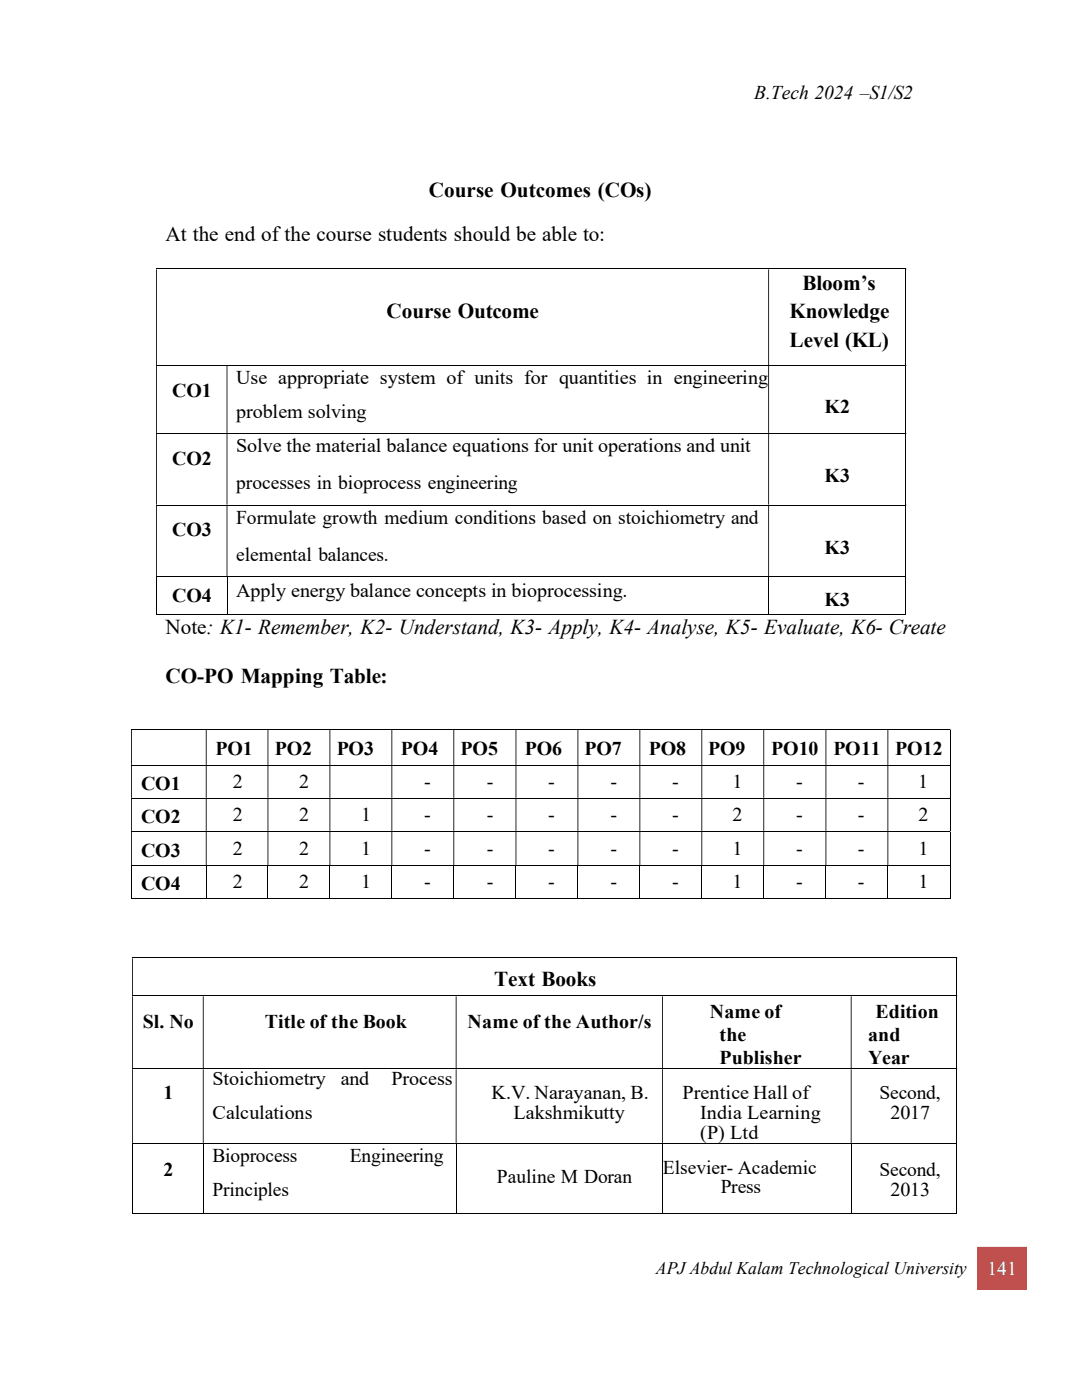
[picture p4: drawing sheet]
<svg xmlns="http://www.w3.org/2000/svg" width="216mm" height="279mm" viewBox="0 0 216 279" stroke-linecap="round" stroke-linejoin="round" font-family="sans-serif">
<defs><g id="words">
<g font-size="4.2">
<text x="85.6" y="39.2">Course Outcomes (COs)</text>
<text x="33" y="48.1">At the end of the course students should be able to:</text>
<text x="160.1" y="57.8">Bloom’s</text>
<text x="77.1" y="63.5">Course Outcome</text>
<text x="157.6" y="63.5">Knowledge</text>
<text x="157.6" y="69.3">Level (KL)</text>
<text x="33" y="126.6">Note: K1- Remember, K2- Understand, K3- Apply, K4- Analyse, K5- Evaluate, K6- Create</text>
<text x="33" y="136.4">CO-PO Mapping Table:</text>
<text x="98.6" y="196.7">Text Books</text>
</g>
<g font-size="3.9">
<text x="150.5" y="19.9">B.Tech 2024 –S1/S2</text>
<text x="47.1" y="76.7">Use appropriate system of units for quantities in engineering</text>
<text x="34.4" y="79.2">CO1</text>
<text x="47.1" y="83.4">problem solving</text>
<text x="164.6" y="82.3">K2</text>
<text x="34.4" y="92.7">CO2</text>
<text x="47.1" y="90.2">Solve the material balance equations for unit operations and unit</text>
<text x="47.1" y="97.7">processes in bioprocess engineering</text>
<text x="164.6" y="96.3">K3</text>
<text x="34.4" y="107">CO3</text>
<text x="47.1" y="104.6">Formulate growth medium conditions based on stoichiometry and</text>
<text x="47.1" y="112.1">elemental balances.</text>
<text x="164.6" y="110.6">K3</text>
<text x="47.1" y="119.2">Apply energy balance concepts in bioprocessing.</text>
<text x="34.4" y="120.1">CO4</text>
<text x="164.6" y="120.9">K3</text>
<text x="43" y="150.7">PO1</text>
<text x="54.8" y="150.7">PO2</text>
<text x="67.2" y="150.7">PO3</text>
<text x="80" y="150.7">PO4</text>
<text x="91.9" y="150.7">PO5</text>
<text x="104.7" y="150.7">PO6</text>
<text x="116.6" y="150.7">PO7</text>
<text x="129.5" y="150.7">PO8</text>
<text x="141.3" y="150.7">PO9</text>
<text x="153.9" y="150.7">PO10</text>
<text x="166.3" y="150.7">PO11</text>
<text x="178.6" y="150.7">PO12</text>
<text x="28.2" y="157.6">CO1</text>
<text x="46.4" y="157.2">2</text>
<text x="59.7" y="157.2">2</text>
<text x="84.7" y="157.2">-</text>
<text x="97.1" y="157.2">-</text>
<text x="109.4" y="157.2">-</text>
<text x="121.8" y="157.2">-</text>
<text x="134.1" y="157.2">-</text>
<text x="146.1" y="157.2">1</text>
<text x="158.8" y="157.2">-</text>
<text x="171.2" y="157.2">-</text>
<text x="183.2" y="157.2">1</text>
<text x="28.2" y="164.2">CO2</text>
<text x="46.4" y="163.8">2</text>
<text x="59.7" y="163.8">2</text>
<text x="72.1" y="163.8">1</text>
<text x="84.7" y="163.8">-</text>
<text x="97.2" y="163.8">-</text>
<text x="109.4" y="163.8">-</text>
<text x="121.8" y="163.8">-</text>
<text x="134.1" y="163.8">-</text>
<text x="146.2" y="163.8">2</text>
<text x="158.8" y="163.8">-</text>
<text x="171.2" y="163.8">-</text>
<text x="183.3" y="163.8">2</text>
<text x="28.2" y="170.9">CO3</text>
<text x="46.4" y="170.6">2</text>
<text x="59.7" y="170.6">2</text>
<text x="72.1" y="170.6">1</text>
<text x="84.7" y="170.6">-</text>
<text x="97.2" y="170.6">-</text>
<text x="109.4" y="170.6">-</text>
<text x="121.8" y="170.6">-</text>
<text x="134.1" y="170.6">-</text>
<text x="146.2" y="170.6">1</text>
<text x="158.8" y="170.6">-</text>
<text x="171.2" y="170.6">-</text>
<text x="183.3" y="170.6">1</text>
<text x="28.2" y="177.7">CO4</text>
<text x="46.4" y="177.3">2</text>
<text x="59.7" y="177.3">2</text>
<text x="72.1" y="177.3">1</text>
<text x="84.7" y="177.3">-</text>
<text x="97.2" y="177.3">-</text>
<text x="109.4" y="177.3">-</text>
<text x="121.8" y="177.3">-</text>
<text x="134.1" y="177.3">-</text>
<text x="146.2" y="177.3">1</text>
<text x="158.8" y="177.3">-</text>
<text x="171.2" y="177.3">-</text>
<text x="183.3" y="177.3">1</text>
<text x="141.6" y="203.1">Name of</text>
<text x="174.7" y="203.1">Edition</text>
<text x="28.5" y="205.1">Sl. No</text>
<text x="52.8" y="205.1">Title of the Book</text>
<text x="93.3" y="205.1">Name of the Author/s</text>
<text x="143.6" y="207.7">the</text>
<text x="173.2" y="207.7">and</text>
<text x="143.6" y="212.3">Publisher</text>
<text x="173.2" y="212.3">Year</text>
<text x="32.6" y="219.3">1</text>
<text x="42.4" y="216.6">Stoichiometry</text>
<text x="68" y="216.6">and</text>
<text x="78.1" y="216.6">Process</text>
<text x="98.1" y="219.2">K.V. Narayanan, B.</text>
<text x="136.2" y="219.2">Prentice Hall of</text>
<text x="175.5" y="219.2">Second,</text>
<text x="42.4" y="223.4">Calculations</text>
<text x="102.5" y="223.3">Lakshmikutty</text>
<text x="139.7" y="223.3">India Learning</text>
<text x="139.7" y="227.3">(P) Ltd</text>
<text x="177.7" y="223.3">2017</text>
<text x="42.4" y="231.8">Bioprocess</text>
<text x="69.8" y="231.8">Engineering</text>
<text x="32.6" y="234.7">2</text>
<text x="42.4" y="238.7">Principles</text>
<text x="99.1" y="236.2">Pauline M Doran</text>
<text x="132.3" y="234.4">Elsevier- Academic</text>
<text x="143.8" y="238.1">Press</text>
<text x="175.5" y="234.7">Second,</text>
<text x="177.7" y="238.7">2013</text>
</g>
<text font-size="3.9" fill="#fff" x="197.1" y="254.5">141</text>
<text font-size="3.5" x="130.9" y="254.3">APJ Abdul Kalam Technological University</text>
</g></defs>
<g fill="#c0504d">
<path d="M195 248.8h9.9v8.5h-9.9z"/>
<path d="M197.1 250.9h5.8v4.4h-5.8z"/>
</g>
<path d="M195.1 248.8h9.8v2.1h-9.8zM195.1 255.3h9.8v2h-9.8z" fill-rule="evenodd" fill="#c0504d"/>
<g fill="none" stroke="#000" stroke-width=".2">
<path d="M31.2 53.7h149.5M180.8 53.8v19.1M31.2 72.9h149.5M180.8 73v13.4M31.2 86.5h149.5M180.8 86.6v14.1M31.2 100.8h149.5M31.2 115.1h149.5M31.2 115.2v7.5M45.3 115.2v7.5M153.4 115.2v7.5M180.8 100.9v14.2"/>
<path d="M180.8 115.2v7.5M31.2 122.6h14M45.4 122.6h107.9M153.5 122.6h27.2M26.2 145.6h163.3M26.2 152.7h163.3M26.2 159.3h163.3M189.6 145.7v7M189.6 152.8v6.4M189.6 159.4v6.4M26.2 165.9h163.3M26.2 172.8h163.3"/>
<path d="M26.2 179.4h14.9M26.2 172.9v6.6M41.1 172.9v6.6M41.2 179.4h12.2M53.5 172.9v6.6M53.6 179.4h12.1M65.8 172.9v6.6M65.9 179.4h12.2M78.2 172.9v6.6M78.3 179.4h12.2M90.6 172.9v6.6M90.6 179.4h12.3"/>
<path d="M103 172.9v6.6M103 179.4h12.2M115.3 172.9v6.6M115.4 179.4h12.2M127.7 172.9v6.6M127.8 179.4h12.2M140 172.9v6.6M140.1 179.4h12.2M152.4 172.9v6.6M152.5 179.4h12.2M164.8 172.9v6.6M164.9 179.4h12.2"/>
<path d="M177.2 172.9v6.6M177.2 179.4h12.3M189.6 166v6.7M189.6 172.9v6.6M26.4 191.2h164.4M26.4 198.8h164.4M190.9 191.3v7.4M190.9 198.8v14.4M26.4 213.3h164.4M190.9 213.4v14.7M26.4 228.2h164.4M26.5 228.3v13.9"/>
<path d="M40.6 228.3v13.9M91 228.3v13.9M132.2 228.3v13.9M169.8 228.3v13.9M190.9 228.3v13.9M26.4 242.1h14.1M40.6 242.1h50.3M91.1 242.1h41M132.3 242.1h37.5M169.9 242.1h20.9"/>
</g>
<g fill="#000">
<path d="M180.7 53.6h.1v.2h-.1zM31.2 53.8h.1v19.1h-.1zM153.3 53.8h.2v19.1h-.2z" fill-rule="evenodd"/>
<path d="M180.7 72.9h.1v.1h-.1zM31.2 73h.1v13.4h-.1zM45.2 73h.2v13.4h-.2zM153.3 73h.2v13.4h-.2z" fill-rule="evenodd"/>
<path d="M180.7 86.4h.1v.2h-.1zM31.2 86.6h.1v14.1h-.1zM45.2 86.6h.2v14.1h-.2zM153.3 86.6h.2v14.1h-.2z" fill-rule="evenodd"/>
<path d="M180.7 100.7h.1v.2h-.1zM31.2 100.9h.1v14.2h-.1zM45.2 100.9h.2v14.2h-.2zM153.3 100.9h.2v14.2h-.2z" fill-rule="evenodd"/>
<path d="M189.5 145.5h.2v.2h-.2zM26.2 145.7h.1v7h-.1zM41.1 145.7h.1v7h-.1zM53.4 145.7h.2v7h-.2zM65.7 145.7h.2v7h-.2zM78.1 145.7h.2v7h-.2zM90.5 145.7h.1v7h-.1zM102.9 145.7h.1v7h-.1zM115.2 145.7h.2v7h-.2zM127.6 145.7h.2v7h-.2zM140 145.7h.1v7h-.1zM152.3 145.7h.2v7h-.2zM164.7 145.7h.2v7h-.2zM177.1 145.7h.1v7h-.1z" fill-rule="evenodd"/>
<path d="M189.5 152.7h.2v.1h-.2zM26.2 152.8h.1v6.4h-.1zM41.1 152.8h.1v6.4h-.1zM53.4 152.8h.2v6.4h-.2zM65.7 152.8h.2v6.4h-.2zM78.1 152.8h.2v6.4h-.2zM90.5 152.8h.1v6.4h-.1zM102.9 152.8h.1v6.4h-.1zM115.2 152.8h.2v6.4h-.2zM127.6 152.8h.2v6.4h-.2zM140 152.8h.1v6.4h-.1zM152.3 152.8h.2v6.4h-.2zM164.7 152.8h.2v6.4h-.2zM177.1 152.8h.1v6.4h-.1z" fill-rule="evenodd"/>
<path d="M189.5 159.2h.2v.2h-.2zM26.2 159.4h.1v6.4h-.1zM41.1 159.4h.1v6.4h-.1zM53.4 159.4h.2v6.4h-.2zM65.7 159.4h.2v6.4h-.2zM78.1 159.4h.2v6.4h-.2zM90.5 159.4h.1v6.4h-.1zM102.9 159.4h.1v6.4h-.1zM115.2 159.4h.2v6.4h-.2zM127.6 159.4h.2v6.4h-.2zM140 159.4h.1v6.4h-.1zM152.3 159.4h.2v6.4h-.2zM164.7 159.4h.2v6.4h-.2zM177.1 159.4h.1v6.4h-.1z" fill-rule="evenodd"/>
<path d="M189.5 165.8h.2v.2h-.2zM26.2 166h.1v6.7h-.1zM41.1 166h.1v6.7h-.1zM53.4 166h.2v6.7h-.2zM65.7 166h.2v6.7h-.2zM78.1 166h.2v6.7h-.2zM90.5 166h.1v6.7h-.1zM102.9 166h.1v6.7h-.1zM115.2 166h.2v6.7h-.2zM127.6 166h.2v6.7h-.2zM140 166h.1v6.7h-.1zM152.3 166h.2v6.7h-.2zM164.7 166h.2v6.7h-.2zM177.1 166h.1v6.7h-.1z" fill-rule="evenodd"/>
<path d="M190.8 191.1h.2v.2h-.2zM26.4 191.3h.1v7.4h-.1z" fill-rule="evenodd"/>
<path d="M190.8 198.7h.2v.1h-.2zM26.4 198.8h.1v14.4h-.1zM40.5 198.8h.1v14.4h-.1zM90.9 198.8h.2v14.4h-.2zM132.1 198.8h.2v14.4h-.2zM169.8 198.8h.1v14.4h-.1z" fill-rule="evenodd"/>
<path d="M190.8 213.2h.2v.2h-.2zM26.4 213.4h.1v14.7h-.1zM40.5 213.4h.1v14.7h-.1zM90.9 213.4h.2v14.7h-.2zM132.1 213.4h.2v14.7h-.2zM169.8 213.4h.1v14.7h-.1z" fill-rule="evenodd"/>
</g>
<path d="M180.7 115.1h.1v.1h-.1zM180.7 122.5h.1v.2h-.1zM189.5 172.7h.2v.2h-.2zM189.5 179.3h.2v.2h-.2zM190.8 228.1h.2v.2h-.2zM190.8 242h.2v.2h-.2z" fill="#000"/>
<use href="#words"/>
</svg>
